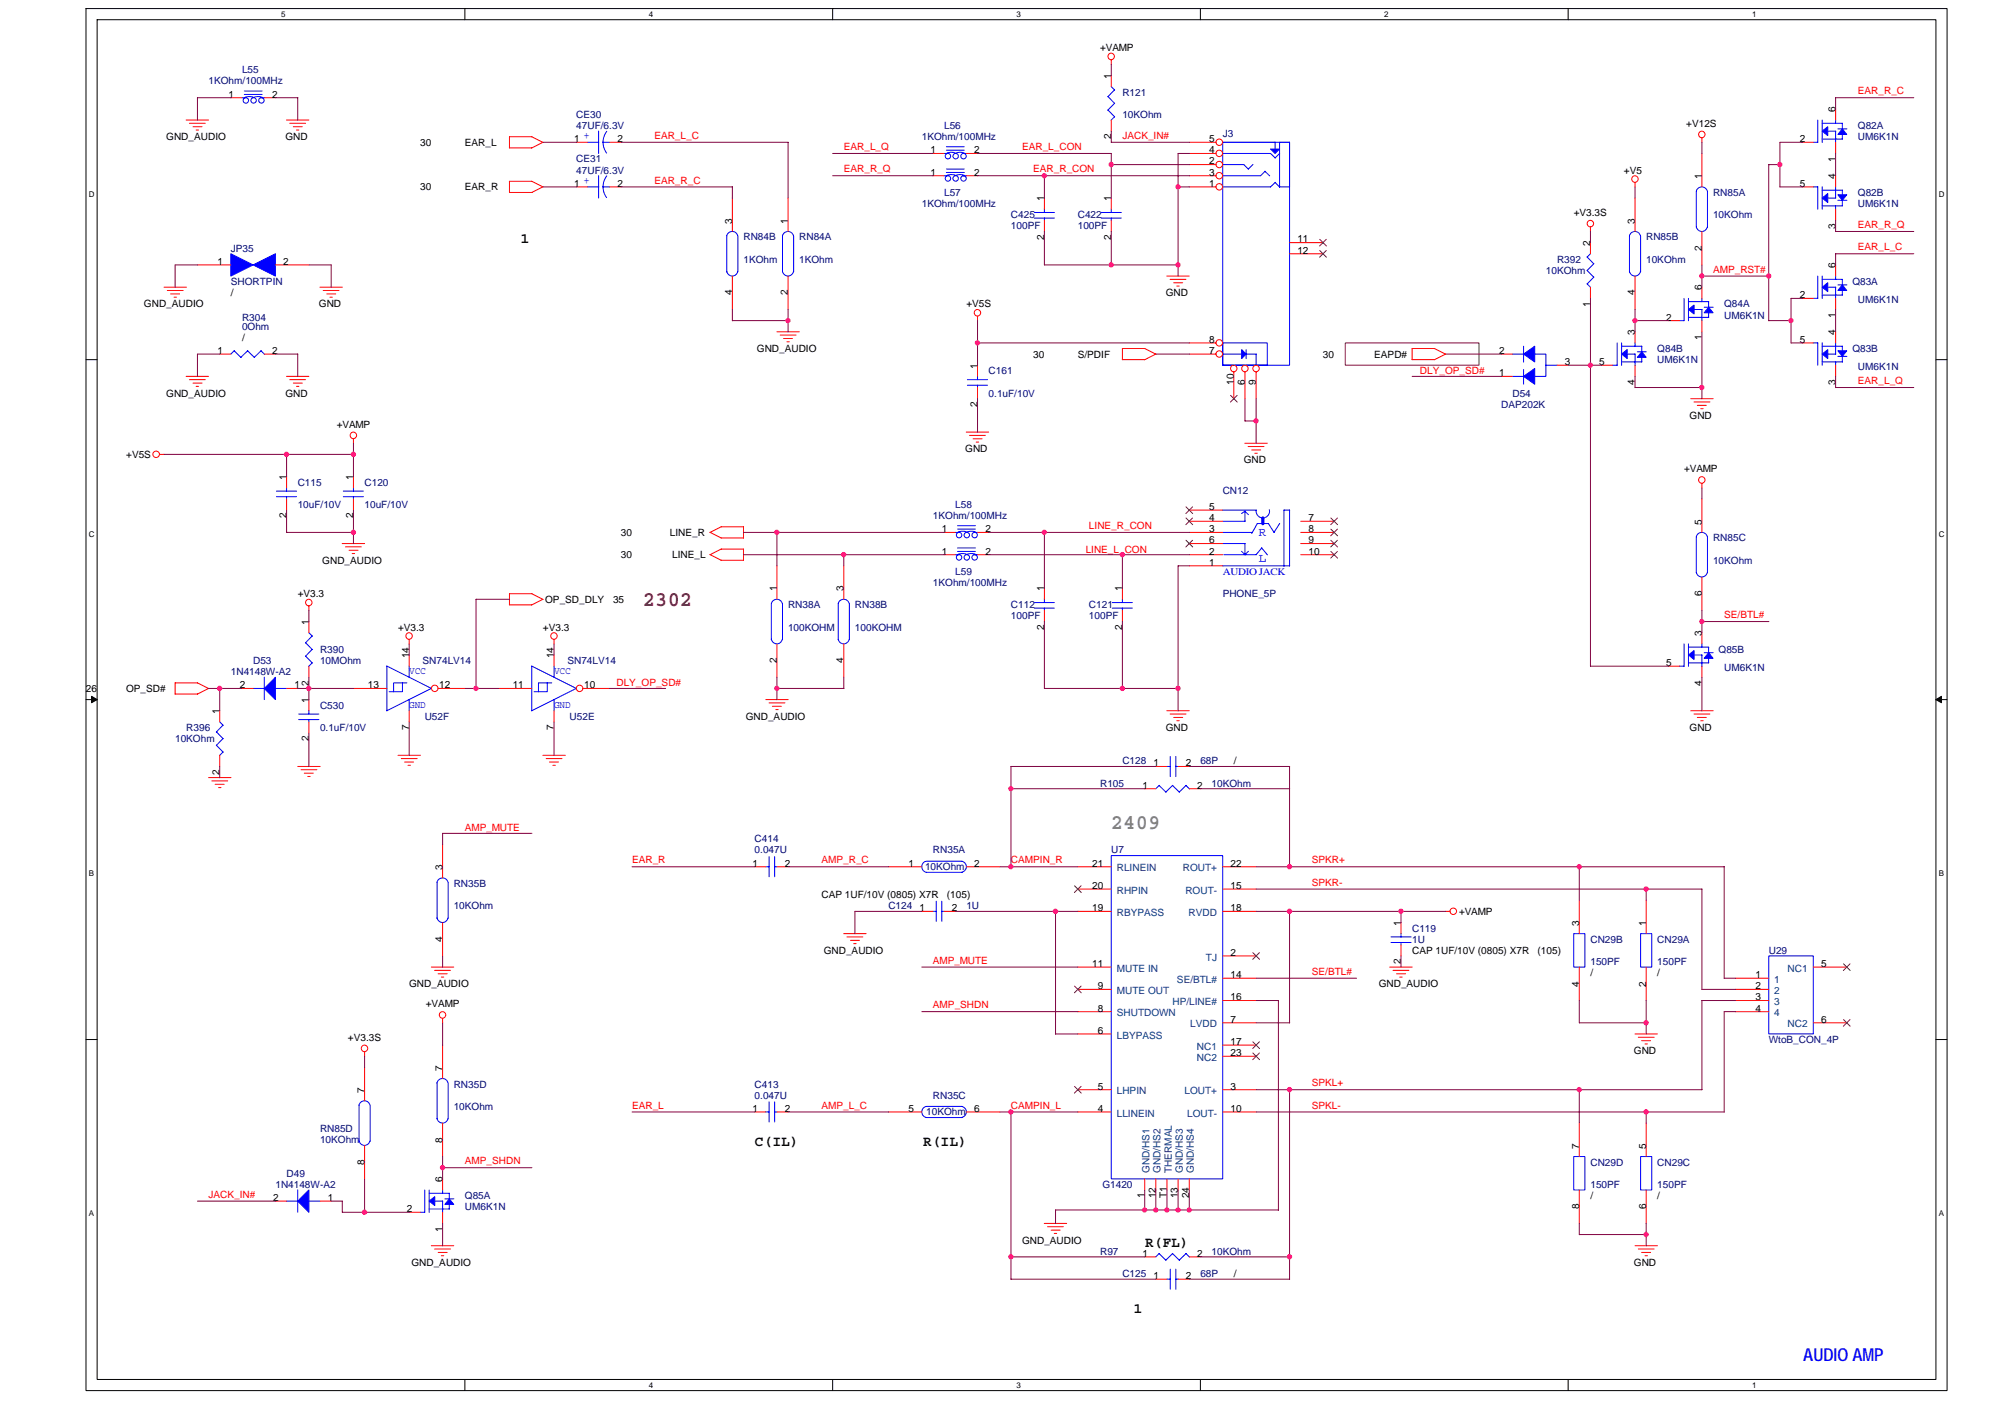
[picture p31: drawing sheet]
<svg xmlns="http://www.w3.org/2000/svg" width="297mm" height="210mm" viewBox="0 0 297 210" stroke-linecap="round" stroke-linejoin="round" font-family="sans-serif">
<defs><g id="words">
<text font-size="3.1" fill="#804000" x="95.3" y="89.7">2302</text>
<text font-size="3.1" fill="#808080" x="164.6" y="122.8">2409</text>
<text font-size="2.6" fill="#00f" x="267.1" y="201.7">AUDIO AMP</text>
<g font-size="2.1">
<text x="77.1" y="36.1">1</text>
<text x="111.8" y="169.8">C(IL)</text>
<text x="136.7" y="169.8">R(IL)</text>
<text x="169.6" y="184.7">R(FL)</text>
<text x="167.9" y="194.6">1</text>
</g>
<g font-size="1.8" fill="#00f">
<text x="186.4" y="79.3">R</text>
<text x="186.4" y="83.3">L</text>
</g>
<g font-size="1.5" fill="#000080">
<text x="35.9" y="10.9">L55</text>
<text x="30.9" y="12.5">1KOhm/100MHz</text>
<text x="85.4" y="17.5">CE30</text>
<text x="166.3" y="14.2">R121</text>
<text x="166.3" y="17.5">10KOhm</text>
<text x="85.4" y="19.1">47UF/6.3V</text>
<text x="136.6" y="20.8">1KOhm/100MHz</text>
<text x="139.9" y="19.1">L56</text>
<text x="181.1" y="20.3">J3</text>
<text x="275.2" y="19.1">Q82A</text>
<text x="275.2" y="20.8">UM6K1N</text>
<text x="85.4" y="24.1">CE31</text>
<text x="85.4" y="25.7">47UF/6.3V</text>
<text x="139.9" y="29">L57</text>
<text x="253.8" y="29">RN85A</text>
<text x="275.2" y="29">Q82B</text>
<text x="110.1" y="35.6">RN84B</text>
<text x="118.4" y="35.6">RN84A</text>
<text x="136.6" y="30.7">1KOhm/100MHz</text>
<text x="149.8" y="32.3">C425</text>
<text x="149.8" y="34">100PF</text>
<text x="159.7" y="32.3">C422</text>
<text x="159.7" y="34">100PF</text>
<text x="243.9" y="35.6">RN85B</text>
<text x="253.8" y="32.3">10KOhm</text>
<text x="275.2" y="30.7">UM6K1N</text>
<text x="34.2" y="37.3">JP35</text>
<text x="110.1" y="38.9">1KOhm</text>
<text x="118.4" y="38.9">1KOhm</text>
<text x="229" y="40.6">10KOhm</text>
<text x="230.7" y="38.9">R392</text>
<text x="243.9" y="38.9">10KOhm</text>
<text x="34.2" y="42.2">SHORTPIN</text>
<text x="35.9" y="47.5">R304</text>
<text x="255.4" y="45.5">Q84A</text>
<text x="255.4" y="47.2">UM6K1N</text>
<text x="274.4" y="42.2">Q83A</text>
<text x="275.2" y="44.9">UM6K1N</text>
<text x="35.9" y="48.8">0Ohm</text>
<text x="245.5" y="52.1">Q84B</text>
<text x="245.5" y="53.8">UM6K1N</text>
<text x="274.4" y="52.1">Q83B</text>
<text x="146.5" y="55.4">C161</text>
<text x="146.5" y="58.7">0.1uF/10V</text>
<text x="224.1" y="58.7">D54</text>
<text x="275.2" y="54.8">UM6K1N</text>
<text x="222.4" y="60.4">DAP202K</text>
<text x="44.1" y="71.9">C115</text>
<text x="54" y="71.9">C120</text>
<text x="44.1" y="75.2">10uF/10V</text>
<text x="54" y="75.2">10uF/10V</text>
<text x="138.2" y="76.9">1KOhm/100MHz</text>
<text x="141.5" y="75.2">L58</text>
<text x="181.1" y="73.1">CN12</text>
<text x="253.8" y="80.2">RN85C</text>
<text x="253.8" y="83.5">10KOhm</text>
<text x="138.2" y="86.8">1KOhm/100MHz</text>
<text x="141.5" y="85.2">L59</text>
<text x="181.1" y="88.5">PHONE_5P</text>
<text x="116.8" y="90.1">RN38A</text>
<text x="116.8" y="93.4">100KOHM</text>
<text x="126.7" y="90.1">RN38B</text>
<text x="126.7" y="93.4">100KOHM</text>
<text x="149.8" y="90.1">C112</text>
<text x="149.8" y="91.8">100PF</text>
<text x="161.3" y="90.1">C121</text>
<text x="161.3" y="91.8">100PF</text>
<text x="34.2" y="100">1N4148W-A2</text>
<text x="37.5" y="98.4">D53</text>
<text x="47.4" y="96.7">R390</text>
<text x="47.4" y="98.4">10MOhm</text>
<text x="62.6" y="98.4">SN74LV14</text>
<text x="84.1" y="98.4">SN74LV14</text>
<text x="254.6" y="96.7">Q85B</text>
<text x="255.4" y="99.4">UM6K1N</text>
<text x="47.4" y="105">C530</text>
<text x="62.9" y="106.6">U52F</text>
<text x="84.4" y="106.6">U52E</text>
<text x="25.9" y="109.9">10KOhm</text>
<text x="27.6" y="108.3">R396</text>
<text x="47.4" y="108.3">0.1uF/10V</text>
<text x="166.3" y="113.2">C128</text>
<text x="177.8" y="113.2">68P</text>
<text x="163" y="116.5">R105</text>
<text x="179.5" y="116.5">10KOhm</text>
<text x="111.8" y="124.8">C414</text>
<text x="67.2" y="131.4">RN35B</text>
<text x="111.8" y="126.4">0.047U</text>
<text x="137.1" y="128.9">10KOhm</text>
<text x="138.2" y="126.4">RN35A</text>
<text x="164.6" y="126.4">U7</text>
<text x="67.2" y="134.7">10KOhm</text>
<text x="131.6" y="134.7">C124</text>
<text x="143.2" y="134.7">1U</text>
<text x="209.2" y="138">C119</text>
<text x="209.2" y="139.6">1U</text>
<text x="235.6" y="139.6">CN29B</text>
<text x="235.6" y="142.9">150PF</text>
<text x="245.5" y="139.6">CN29A</text>
<text x="245.5" y="142.9">150PF</text>
<text x="262" y="141.3">U29</text>
<text x="262" y="154.5">WtoB_CON_4P</text>
<text x="67.2" y="161.1">RN35D</text>
<text x="111.8" y="161.1">C413</text>
<text x="47.4" y="167.7">RN85D</text>
<text x="67.2" y="164.4">10KOhm</text>
<text x="111.8" y="162.8">0.047U</text>
<text x="137.2" y="165.2">10KOhm</text>
<text x="138.2" y="162.8">RN35C</text>
<text x="47.4" y="169.4">10KOhm</text>
<text x="235.6" y="172.7">CN29D</text>
<text x="245.5" y="172.7">CN29C</text>
<text x="40.8" y="176">1N4148W-A2</text>
<text x="42.5" y="174.3">D49</text>
<text x="68.9" y="177.6">Q85A</text>
<text x="68.9" y="179.3">UM6K1N</text>
<text x="163.3" y="176">G1420</text>
<text x="235.6" y="176">150PF</text>
<text x="245.5" y="176">150PF</text>
<text x="163" y="185.9">R97</text>
<text x="179.5" y="185.9">10KOhm</text>
<text x="166.3" y="189.2">C125</text>
<text x="177.8" y="189.2">68P</text>
</g>
<g font-size="1.5">
<text x="163" y="7.6">+VAMP</text>
<text x="164.6" y="11.7" transform="rotate(-90 164.6 11.7)">1</text>
<text x="33.9" y="14.5">1</text>
<text x="40.3" y="14.5">2</text>
<text x="271.9" y="16.6" transform="rotate(-90 271.9 16.6)">6</text>
<text x="24.6" y="20.8">GND_AUDIO</text>
<text x="42.3" y="20.8">GND</text>
<text x="62.3" y="21.6">30</text>
<text x="68.9" y="21.6">EAR_L</text>
<text x="85" y="21.1">1</text>
<text x="91.5" y="21.1">2</text>
<text x="137.9" y="22.7">1</text>
<text x="144.3" y="22.7">2</text>
<text x="164.6" y="20.7" transform="rotate(-90 164.6 20.7)">2</text>
<text x="179.2" y="21.1">5</text>
<text x="179.2" y="22.7">4</text>
<text x="249.8" y="18.8">+V12S</text>
<text x="266.7" y="21.1">2</text>
<text x="271.9" y="24" transform="rotate(-90 271.9 24)">1</text>
<text x="62.3" y="28.2">30</text>
<text x="68.9" y="28.2">EAR_R</text>
<text x="85" y="27.7">1</text>
<text x="91.5" y="27.7">2</text>
<text x="137.9" y="26">1</text>
<text x="144.3" y="26">2</text>
<text x="154.7" y="29.8" transform="rotate(-90 154.7 29.8)">1</text>
<text x="164.6" y="29.8" transform="rotate(-90 164.6 29.8)">1</text>
<text x="179.2" y="24.4">2</text>
<text x="179.2" y="26">3</text>
<text x="179.2" y="27.7">1</text>
<text x="240.6" y="25.7">+V5</text>
<text x="252.1" y="26.5" transform="rotate(-90 252.1 26.5)">1</text>
<text x="266.7" y="27.7">5</text>
<text x="271.9" y="26.5" transform="rotate(-90 271.9 26.5)">4</text>
<text x="108.5" y="33.1" transform="rotate(-90 108.5 33.1)">3</text>
<text x="116.7" y="33.1" transform="rotate(-90 116.7 33.1)">1</text>
<text x="154.7" y="35.5" transform="rotate(-90 154.7 35.5)">2</text>
<text x="164.6" y="35.5" transform="rotate(-90 164.6 35.5)">2</text>
<text x="192.2" y="35.9">11</text>
<text x="233.1" y="32">+V3.3S</text>
<text x="242.2" y="33.1" transform="rotate(-90 242.2 33.1)">3</text>
<text x="271.9" y="33.9" transform="rotate(-90 271.9 33.9)">3</text>
<text x="32.2" y="39.2">1</text>
<text x="42" y="39.2">2</text>
<text x="192.2" y="37.6">12</text>
<text x="235.6" y="36.4" transform="rotate(-90 235.6 36.4)">2</text>
<text x="252.1" y="37.2" transform="rotate(-90 252.1 37.2)">2</text>
<text x="271.9" y="39.7" transform="rotate(-90 271.9 39.7)">6</text>
<text x="21.3" y="45.5">GND_AUDIO</text>
<text x="34.2" y="43.9">/</text>
<text x="47.2" y="45.5">GND</text>
<text x="108.5" y="43.8" transform="rotate(-90 108.5 43.8)">4</text>
<text x="116.7" y="43.8" transform="rotate(-90 116.7 43.8)">2</text>
<text x="143.2" y="45.5">+V5S</text>
<text x="172.7" y="43.9">GND</text>
<text x="235.6" y="45.4" transform="rotate(-90 235.6 45.4)">1</text>
<text x="242.2" y="43.8" transform="rotate(-90 242.2 43.8)">4</text>
<text x="246.8" y="47.5">2</text>
<text x="252.1" y="43" transform="rotate(-90 252.1 43)">6</text>
<text x="266.7" y="44.2">2</text>
<text x="271.9" y="47.1" transform="rotate(-90 271.9 47.1)">1</text>
<text x="32.2" y="52.4">1</text>
<text x="35.9" y="50.5">/</text>
<text x="40.3" y="52.4">2</text>
<text x="112.1" y="52.1">GND_AUDIO</text>
<text x="153.1" y="53">30</text>
<text x="159.7" y="53">S/PDIF</text>
<text x="179.2" y="52.4">7</text>
<text x="179.2" y="50.8">8</text>
<text x="196" y="53">30</text>
<text x="203.6" y="53">EAPD#</text>
<text x="222.1" y="52.4">2</text>
<text x="242.2" y="49.6" transform="rotate(-90 242.2 49.6)">3</text>
<text x="252.1" y="50.4" transform="rotate(-90 252.1 50.4)">1</text>
<text x="266.7" y="50.8">5</text>
<text x="271.9" y="49.6" transform="rotate(-90 271.9 49.6)">4</text>
<text x="24.6" y="58.7">GND_AUDIO</text>
<text x="42.3" y="58.7">GND</text>
<text x="144.8" y="54.6" transform="rotate(-90 144.8 54.6)">1</text>
<text x="182.8" y="57" transform="rotate(-90 182.8 57)">10</text>
<text x="184.4" y="57" transform="rotate(-90 184.4 57)">6</text>
<text x="186.1" y="57" transform="rotate(-90 186.1 57)">9</text>
<text x="222.1" y="55.7">1</text>
<text x="231.8" y="54.1">3</text>
<text x="236.9" y="54.1">5</text>
<text x="242.2" y="57" transform="rotate(-90 242.2 57)">4</text>
<text x="271.9" y="57" transform="rotate(-90 271.9 57)">3</text>
<text x="49.9" y="63.4">+VAMP</text>
<text x="144.8" y="60.3" transform="rotate(-90 144.8 60.3)">2</text>
<text x="250.3" y="62">GND</text>
<text x="18.7" y="67.8">+V5S</text>
<text x="42.4" y="71.1" transform="rotate(-90 42.4 71.1)">1</text>
<text x="52.3" y="71.1" transform="rotate(-90 52.3 71.1)">1</text>
<text x="143" y="67">GND</text>
<text x="184.3" y="68.6">GND</text>
<text x="249.5" y="70">+VAMP</text>
<text x="42.4" y="76.8" transform="rotate(-90 42.4 76.8)">2</text>
<text x="52.3" y="76.8" transform="rotate(-90 52.3 76.8)">2</text>
<text x="179.2" y="77.2">4</text>
<text x="179.2" y="75.5">5</text>
<text x="193.9" y="77.2">7</text>
<text x="252.1" y="77.7" transform="rotate(-90 252.1 77.7)">5</text>
<text x="47.7" y="83.5">GND_AUDIO</text>
<text x="92" y="79.4">30</text>
<text x="92" y="82.7">30</text>
<text x="99.2" y="79.4">LINE_R</text>
<text x="99.6" y="82.7">LINE_L</text>
<text x="139.5" y="82.1">1</text>
<text x="139.5" y="78.8">1</text>
<text x="146" y="82.1">2</text>
<text x="146" y="78.8">2</text>
<text x="179.2" y="78.8">3</text>
<text x="179.2" y="80.5">6</text>
<text x="179.2" y="82.1">2</text>
<text x="179.2" y="83.8">1</text>
<text x="193.9" y="78.8">8</text>
<text x="193.9" y="80.5">9</text>
<text x="193.9" y="82.1">10</text>
<text x="44.1" y="88.5">+V3.3</text>
<text x="80.8" y="89.3">OP_SD_DLY</text>
<text x="90.8" y="89.3">35</text>
<text x="115.1" y="87.6" transform="rotate(-90 115.1 87.6)">1</text>
<text x="125" y="87.6" transform="rotate(-90 125 87.6)">3</text>
<text x="154.7" y="87.6" transform="rotate(-90 154.7 87.6)">1</text>
<text x="166.3" y="87.6" transform="rotate(-90 166.3 87.6)">1</text>
<text x="252.1" y="88.3" transform="rotate(-90 252.1 88.3)">6</text>
<text x="45.7" y="92.6" transform="rotate(-90 45.7 92.6)">1</text>
<text x="59" y="93.4">+V3.3</text>
<text x="80.4" y="93.4">+V3.3</text>
<text x="154.7" y="93.3" transform="rotate(-90 154.7 93.3)">2</text>
<text x="166.3" y="93.3" transform="rotate(-90 166.3 93.3)">2</text>
<text x="252.1" y="94.2" transform="rotate(-90 252.1 94.2)">3</text>
<text x="35.5" y="102">2</text>
<text x="43.6" y="102">1</text>
<text x="45.7" y="101.6" transform="rotate(-90 45.7 101.6)">2</text>
<text x="54.5" y="102">13</text>
<text x="60.6" y="97.5" transform="rotate(-90 60.6 97.5)">14</text>
<text x="65.1" y="102">12</text>
<text x="76" y="102">11</text>
<text x="82.1" y="97.5" transform="rotate(-90 82.1 97.5)">14</text>
<text x="86.5" y="102">10</text>
<text x="115.1" y="98.3" transform="rotate(-90 115.1 98.3)">2</text>
<text x="125" y="98.3" transform="rotate(-90 125 98.3)">4</text>
<text x="246.8" y="98.7">5</text>
<text x="252.1" y="101.6" transform="rotate(-90 252.1 101.6)">4</text>
<text x="12.7" y="102.5">26</text>
<text x="18.7" y="102.5">OP_SD#</text>
<text x="32.5" y="105.8" transform="rotate(-90 32.5 105.8)">1</text>
<text x="45.7" y="104.1" transform="rotate(-90 45.7 104.1)">1</text>
<text x="110.5" y="106.6">GND_AUDIO</text>
<text x="45.7" y="109.8" transform="rotate(-90 45.7 109.8)">2</text>
<text x="60.6" y="108.2" transform="rotate(-90 60.6 108.2)">7</text>
<text x="82.1" y="108.2" transform="rotate(-90 82.1 108.2)">7</text>
<text x="170.9" y="113.5">1</text>
<text x="172.7" y="108.3">GND</text>
<text x="175.7" y="113.5">2</text>
<text x="182.8" y="113.2">/</text>
<text x="250.3" y="108.3">GND</text>
<text x="32.5" y="114.8" transform="rotate(-90 32.5 114.8)">2</text>
<text x="169.2" y="116.8">1</text>
<text x="177.4" y="116.8">2</text>
<text x="65.5" y="128.9" transform="rotate(-90 65.5 128.9)">3</text>
<text x="111.5" y="128.4">1</text>
<text x="116.3" y="128.4">2</text>
<text x="134.6" y="128.4">1</text>
<text x="144.3" y="128.4">2</text>
<text x="161.8" y="128.4">21</text>
<text x="161.8" y="131.7">20</text>
<text x="182.3" y="128.4">22</text>
<text x="182.3" y="131.7">15</text>
<text x="121.7" y="133">CAP 1UF/10V (0805) X7R</text>
<text x="136.2" y="135">1</text>
<text x="140.3" y="133">(105)</text>
<text x="141" y="135">2</text>
<text x="161.8" y="135">19</text>
<text x="182.3" y="135">18</text>
<text x="207.5" y="137.1" transform="rotate(-90 207.5 137.1)">1</text>
<text x="216.2" y="135.5">+VAMP</text>
<text x="234" y="137.1" transform="rotate(-90 234 137.1)">3</text>
<text x="243.9" y="137.1" transform="rotate(-90 243.9 137.1)">1</text>
<text x="65.5" y="139.5" transform="rotate(-90 65.5 139.5)">4</text>
<text x="122" y="141.3">GND_AUDIO</text>
<text x="161.8" y="143.2">11</text>
<text x="182.3" y="141.6">2</text>
<text x="207.5" y="142.8" transform="rotate(-90 207.5 142.8)">2</text>
<text x="209.2" y="141.3">CAP 1UF/10V (0805) X7R</text>
<text x="227.8" y="141.3">(105)</text>
<text x="269.8" y="143.2">5</text>
<text x="60.6" y="146.2">GND_AUDIO</text>
<text x="63.1" y="149.2">+VAMP</text>
<text x="162.6" y="146.5">9</text>
<text x="162.6" y="149.8">8</text>
<text x="182.3" y="144.9">14</text>
<text x="182.3" y="148.2">16</text>
<text x="204.3" y="146.2">GND_AUDIO</text>
<text x="234" y="146.1" transform="rotate(-90 234 146.1)">4</text>
<text x="235.6" y="144.6">/</text>
<text x="243.9" y="146.1" transform="rotate(-90 243.9 146.1)">2</text>
<text x="245.5" y="144.6">/</text>
<text x="260.1" y="144.9">1</text>
<text x="260.1" y="146.5">2</text>
<text x="260.1" y="148.2">3</text>
<text x="260.1" y="149.8">4</text>
<text x="51.5" y="154.2">+V3.3S</text>
<text x="162.6" y="153.1">6</text>
<text x="182.3" y="151.5">7</text>
<text x="182.3" y="154.8">17</text>
<text x="269.8" y="151.5">6</text>
<text x="54" y="161.9" transform="rotate(-90 54 161.9)">7</text>
<text x="65.5" y="158.6" transform="rotate(-90 65.5 158.6)">7</text>
<text x="162.6" y="161.4">5</text>
<text x="182.3" y="161.4">3</text>
<text x="182.3" y="156.4">23</text>
<text x="242.1" y="156.1">GND</text>
<text x="111.5" y="164.7">1</text>
<text x="116.3" y="164.7">2</text>
<text x="134.6" y="164.7">5</text>
<text x="144.3" y="164.7">6</text>
<text x="162.6" y="164.7">4</text>
<text x="182.3" y="164.7">10</text>
<text x="54" y="172.6" transform="rotate(-90 54 172.6)">8</text>
<text x="65.5" y="169.2" transform="rotate(-90 65.5 169.2)">8</text>
<text x="234" y="170.2" transform="rotate(-90 234 170.2)">7</text>
<text x="243.9" y="170.2" transform="rotate(-90 243.9 170.2)">5</text>
<text x="40.5" y="177.9">2</text>
<text x="48.6" y="177.9">1</text>
<text x="60.3" y="179.6">2</text>
<text x="65.5" y="175.1" transform="rotate(-90 65.5 175.1)">6</text>
<text x="169.6" y="177.5" transform="rotate(-90 169.6 177.5)">1</text>
<text x="171.2" y="177.5" transform="rotate(-90 171.2 177.5)">12</text>
<text x="172.9" y="177.5" transform="rotate(-90 172.9 177.5)">T1</text>
<text x="174.5" y="177.5" transform="rotate(-90 174.5 177.5)">13</text>
<text x="176.2" y="177.5" transform="rotate(-90 176.2 177.5)">24</text>
<text x="234" y="179.2" transform="rotate(-90 234 179.2)">8</text>
<text x="235.6" y="177.6">/</text>
<text x="243.9" y="179.2" transform="rotate(-90 243.9 179.2)">6</text>
<text x="245.5" y="177.6">/</text>
<text x="65.5" y="182.5" transform="rotate(-90 65.5 182.5)">1</text>
<text x="151.4" y="184.2">GND_AUDIO</text>
<text x="61" y="187.5">GND_AUDIO</text>
<text x="169.2" y="186.2">1</text>
<text x="170.9" y="189.5">1</text>
<text x="175.7" y="189.5">2</text>
<text x="177.4" y="186.2">2</text>
<text x="182.8" y="189.2">/</text>
<text x="242.1" y="187.5">GND</text>
</g>
<g font-size="1.5" fill="#f00">
<text x="275.2" y="14">EAR_R_C</text>
<text x="96.9" y="20.6">EAR_L_C</text>
<text x="125" y="22.2">EAR_L_Q</text>
<text x="151.4" y="22.2">EAR_L_CON</text>
<text x="166.3" y="20.6">JACK_IN#</text>
<text x="96.9" y="27.2">EAR_R_C</text>
<text x="125" y="25.5">EAR_R_Q</text>
<text x="153.1" y="25.5">EAR_R_CON</text>
<text x="275.2" y="33.8">EAR_R_Q</text>
<text x="253.8" y="40.4">AMP_RST#</text>
<text x="275.2" y="37.1">EAR_L_C</text>
<text x="210.4" y="55.4">DLY_OP_SD#</text>
<text x="275.2" y="56.9">EAR_L_Q</text>
<text x="160.8" y="81.9">LINE_L_CON</text>
<text x="161.3" y="78.4">LINE_R_CON</text>
<text x="255.4" y="91.6">SE/BTL#</text>
<text x="91.3" y="101.7">DLY_OP_SD#</text>
<text x="68.9" y="123.1">AMP_MUTE</text>
<text x="93.6" y="127.9">EAR_R</text>
<text x="121.7" y="127.9">AMP_R_C</text>
<text x="149.8" y="127.9">CAMPIN_R</text>
<text x="194.3" y="127.9">SPKR+</text>
<text x="194.3" y="131.2">SPKR-</text>
<text x="138.2" y="142.8">AMP_MUTE</text>
<text x="138.2" y="149.4">AMP_SHDN</text>
<text x="194.3" y="144.4">SE/BTL#</text>
<text x="194.3" y="160.9">SPKL+</text>
<text x="93.6" y="164.2">EAR_L</text>
<text x="121.7" y="164.2">AMP_L_C</text>
<text x="149.8" y="164.2">CAMPIN_L</text>
<text x="194.3" y="164.2">SPKL-</text>
<text x="68.9" y="172.5">AMP_SHDN</text>
<text x="30.9" y="177.4">JACK_IN#</text>
</g>
<g font-size="1.5" fill="#00f">
<text x="87.3" y="20.6" transform="rotate(-90 87.3 20.6)">+</text>
<text x="87.3" y="27.2" transform="rotate(-90 87.3 27.2)">+</text>
<text x="181.1" y="85.2">AUDIO JACK</text>
<text x="60.6" y="99.9">VCC</text>
<text x="82.1" y="99.9">VCC</text>
<text x="60.6" y="104.8">GND</text>
<text x="82.1" y="104.8">GND</text>
</g>
<g font-size="1.5" fill="#004080">
<text x="165.5" y="129.1">RLINEIN</text>
<text x="175.2" y="129.1">ROUT+</text>
<text x="165.5" y="132.4">RHPIN</text>
<text x="165.5" y="135.7">RBYPASS</text>
<text x="175.6" y="132.4">ROUT-</text>
<text x="176.1" y="135.7">RVDD</text>
<text x="165.5" y="143.9">MUTE IN</text>
<text x="178.7" y="142.3">TJ</text>
<text x="264.8" y="143.9">NC1</text>
<text x="165.5" y="147.2">MUTE OUT</text>
<text x="173.7" y="148.9">HP/LINE#</text>
<text x="174.4" y="145.6">SE/BTL#</text>
<text x="262.9" y="145.6">1</text>
<text x="262.9" y="147.2">2</text>
<text x="262.9" y="148.9">3</text>
<text x="165.5" y="150.5">SHUTDOWN</text>
<text x="165.5" y="153.8">LBYPASS</text>
<text x="176.3" y="152.2">LVDD</text>
<text x="177.3" y="155.5">NC1</text>
<text x="262.9" y="150.5">4</text>
<text x="264.8" y="152.2">NC2</text>
<text x="177.3" y="157.1">NC2</text>
<text x="165.5" y="162.1">LHPIN</text>
<text x="165.5" y="165.4">LLINEIN</text>
<text x="175.5" y="162.1">LOUT+</text>
<text x="175.9" y="165.4">LOUT-</text>
<text x="170.3" y="173.8" transform="rotate(-90 170.3 173.8)">GND/HS1</text>
<text x="171.9" y="173.8" transform="rotate(-90 171.9 173.8)">GND/HS2</text>
<text x="173.6" y="173.8" transform="rotate(-90 173.6 173.8)">THERMAL</text>
<text x="175.2" y="173.8" transform="rotate(-90 175.2 173.8)">GND/HS3</text>
<text x="176.9" y="173.8" transform="rotate(-90 176.9 173.8)">GND/HS4</text>
</g>
<g font-size="1.2">
<text x="41.6" y="2.5">5</text>
<text x="96.1" y="2.5">4</text>
<text x="150.6" y="2.5">3</text>
<text x="205.1" y="2.5">2</text>
<text x="259.6" y="2.5">1</text>
<text x="13.2" y="29.1">D</text>
<text x="287.2" y="29.1">D</text>
<text x="13.2" y="79.5">C</text>
<text x="287.2" y="79.5">C</text>
<text x="13.2" y="129.8">B</text>
<text x="287.2" y="129.8">B</text>
<text x="13.2" y="180.2">A</text>
<text x="287.2" y="180.2">A</text>
<text x="96.1" y="205.5">4</text>
<text x="150.6" y="205.5">3</text>
<text x="259.6" y="205.5">1</text>
</g>
</g></defs>
<path d="M12.7 1.3h275.8v204.7h-275.8zM14.4 2.9h272.4v201.4h-272.4z" fill="none" stroke="#000" stroke-width=".15"/>
<path d="M41.6 1.4h.7v1.3h-.7z" fill="#fff"/>
<path d="M68.9 1.3v1.6M68.9 204.3v1.7" fill="none" stroke="#000" stroke-width=".15"/>
<g fill="#fff">
<path d="M96.1 1.4h.6v1.3h-.6z"/>
<path d="M96.1 204.5h.6v1.3h-.6z"/>
</g>
<path d="M123.4 1.3v1.6M123.4 204.3v1.7" fill="none" stroke="#000" stroke-width=".15"/>
<g fill="#fff">
<path d="M150.6 1.4h.6v1.3h-.6z"/>
<path d="M150.6 204.5h.6v1.3h-.6z"/>
</g>
<path d="M177.8 1.3v1.6M177.8 204.3v1.7" fill="none" stroke="#000" stroke-width=".15"/>
<path d="M205.1 1.4h.6v1.3h-.6z" fill="#fff"/>
<path d="M232.3 1.3v1.6M232.3 204.3v1.7" fill="none" stroke="#000" stroke-width=".15"/>
<g fill="#fff">
<path d="M259.6 1.4h.6v1.3h-.6z"/>
<path d="M259.6 204.5h.6v1.3h-.6z"/>
<path d="M13.2 28.1h.8v1.3h-.8z"/>
<path d="M287.2 28.1h.9v1.3h-.9z"/>
<path d="M13.2 78.4h.8v1.3h-.8z"/>
<path d="M287.2 78.4h.9v1.3h-.9z"/>
</g>
<path d="M12.7 53.3h1.7M286.8 53.3h1.7" fill="none" stroke="#000" stroke-width=".15"/>
<g fill="#fff">
<path d="M13.2 128.8h.7v1.3h-.7z"/>
<path d="M287.2 128.8h.8v1.3h-.8z"/>
</g>
<path d="M12.7 103.6h1.7M286.8 103.6h1.7" fill="none" stroke="#000" stroke-width=".15"/>
<path d="M13.6 103.1l.8 .5-.8 .5zM286.8 103.6l.8-.5v1z" fill="#000" stroke="#000" stroke-width=".15"/>
<g fill="#fff">
<path d="M13.2 179.2h.7v1.2h-.7z"/>
<path d="M287.2 179.2h.8v1.2h-.8z"/>
</g>
<path d="M12.7 154h1.7M286.8 154h1.7" fill="none" stroke="#000" stroke-width=".15"/>
<g fill="none" stroke="#804000" stroke-width=".15">
<path d="M195.5 35.5l1 .9M195.5 37.1l1 1M196.5 35.5l-1 .9M196.5 37.1l-1 1M182.3 58.6l1 1M183.3 58.6l-1 1M199.3 50.8h19.8v3.3h-19.8zM175.7 76.7l1 1M175.7 75.1l1 1M176.7 76.7l-1 1M176.7 75.1l-1 1M197.2 76.7l1 1"/>
<path d="M197.2 78.4l1 1M198.1 76.7l-1 1M198.1 78.4l-1 1M175.7 80l1 1M176.7 80l-1 1M197.2 80l1 1M197.2 81.7l1 1M198.1 80l-1 1M198.1 81.7l-1 1M159.2 131.2l1 1M160.2 131.2l-1 1M159.2 146.1l1 1"/>
<path d="M160.2 146.1l-1 1M185.6 141.1l1 1M185.6 154.3l1 1M185.6 156l1 1M186.6 141.1l-1 1M186.6 154.3l-1 1M186.6 156l-1 1M273.1 142.8l1 1M273.1 151l1 1M274.1 142.8l-1 1M274.1 151l-1 1M159.2 160.9l1 1"/>
<path d="M160.2 160.9l-1 1"/>
</g>
<g fill="none" stroke="#f00" stroke-width=".15">
<path d="M27.6 17.8h3.3M28.1 18.3h2.3M28.6 18.8h1.3M29.1 19.3h.3M34.2 14.5h1.7M39.2 14.5h1.6M42.4 17.8h3.4M42.9 18.3h2.4M43.5 18.8h1.3M43.9 19.3h.4M164.6 8.9v.6M164.6 11.2v1.6"/>
<path d="M164.6 17.8v1.6M271.9 16.1v1.7M29.2 39.2h5M40.8 39.2h5M75.5 26.9h3.3M75.5 21.9h3.3M75.5 26.9v1.6h3.3M75.5 20.2v1.7M75.5 20.3h3.3M78.8 26.8l1.6 .9M78.8 20.3l1.7 .8M80.4 21.1l-1.6 .8"/>
<path d="M80.5 27.7l-1.7 .8M85.4 21.1h1.6M85.4 27.7h1.6M90.3 21.1h1.7M90.3 27.7h1.7M108.5 29.3v5M116.8 29.3v5M138.2 22.7h1.7M138.2 26h1.7M143.2 22.7h1.6M143.2 26h1.6M154.7 29.3v1.7"/>
<path d="M154.7 32.6v1.7M164.6 29.3v1.7M164.6 32.6v1.7M176.2 22.7h3.9M176.2 21.1h3.9M176.2 24.4h3.9M176.2 26h3.9M176.2 27.7h3.9M191 35.9h5M191 37.6h5M235.6 33.6v.7M235.6 35.9v1.7"/>
<path d="M242.2 27v.7M242.2 29.3v5M252.1 20.4v.7M252.1 22.7v5M252.1 34.3v4.9M267 21.1h1.6M267 27.7h1.6M271.9 21.1v1.6M271.9 26v1.7M271.9 31v1.6M271.9 39.2v1.7M24.3 42.5h3.3"/>
<path d="M24.8 43h2.3M25.3 43.5h1.3M25.8 44h.3M27.6 55.8h3.3M28.1 56.2h2.3M28.6 56.7h1.3M29.1 57.2h.3M32.6 52.5h1.6M39.2 52.5h1.6M42.4 55.8h3.4M42.9 56.2h2.4M43.5 56.7h1.3"/>
<path d="M43.9 57.2h.4M47.4 42.5h3.3M47.9 43h2.3M48.4 43.5h1.3M48.9 44h.3M108.5 40.9v4.9M115.1 49.1h3.3M115.6 49.6h2.3M116.1 50.1h1.3M116.6 50.6h.3M116.8 40.9v4.9M144.8 46.8v.7"/>
<path d="M144.8 54.1v1.7M144.8 57.4v1.7M166.3 53.3h3.3M166.3 51.6v1.7M166.3 51.6h3.3l1.7 .9M171.2 52.5l-1.6 .8M172.9 40.9h3.3M173.4 41.4h2.3M173.9 41.9h1.3M174.3 42.4h.4M176.2 52.5h3.9M176.2 50.8h3.9"/>
<path d="M182.8 55.1v4M184.4 55.1v4M186.1 55.1v4M209.2 53.3h3.3M209.2 51.6h3.3l1.7 .9M209.2 51.6v1.7M214.2 52.5l-1.7 .8M222.4 55.8h1.7M222.4 52.5h1.7M230.7 54.1h1.6M235.6 42.5v1.7M237.3 54.1h1.6"/>
<path d="M242.2 40.9v4.9M242.2 49.1v1.7M242.2 54.1v1.7M247.2 47.5h1.6M250.5 59.1h3.3M251 59.5h2.3M252.1 42.5v1.7M252.1 47.5v1.6M267 50.8h1.6M267 44.2h1.6M271.9 44.2v1.6M271.9 49.1v1.7"/>
<path d="M271.9 54.1v1.7M23.6 67.3h.7M42.5 70.6v1.7M42.5 73.9v1.7M52.4 65v.7M52.4 70.6v1.7M52.4 73.9v1.7M110.1 78v1.7h-3.3M110.2 78h-3.3l-1.7 .9 1.6 .8M139.9 78.9h1.6M143.1 64h3.4M143.6 64.5h2.4"/>
<path d="M144.2 65h1.3M144.6 65.5h.4M144.8 78.9h1.7M176.2 78.9h4.9M176.2 77.2h4.9M176.2 75.6h4.9M184.4 65.7h3.3M184.9 66.1h2.4M185.4 66.7h1.4M185.9 67.1h.4M192.7 78.9h5M192.7 77.2h5"/>
<path d="M251.5 60h1.3M252 60.5h.3M252.1 71.6v.7M252.1 73.9v5M45.8 89.8v.6M45.8 92.1v1.6M45.8 98.7v1.6M50.7 80.5h3.3M51.2 81h2.3M51.7 81.5h1.3M52.2 82h.3M60.6 94.7v.7"/>
<path d="M60.6 97v1.7M75.5 89.6h3.3M75.5 87.9v1.7M75.5 87.9h3.3M78.8 87.9l1.6 .9-1.6 .8M82.1 94.7v.7M82.1 97v1.7M105.2 82.1l1.6 .9M110.1 81.3v1.7h-3.3M110.2 81.3h-3.3l-1.7 .9M115.1 83.8v5M115.1 95.4v4.9"/>
<path d="M125 83.8v5M125 95.4v4.9M139.9 82.2h1.6M144.8 82.2h1.7M154.7 87.1v1.7M154.7 90.4v1.7M166.3 87.1v1.7M166.3 90.4v1.7M176.2 80.5h4.9M176.2 82.2h4.9M176.2 83.8h4.9M192.7 80.5h5"/>
<path d="M192.7 82.2h5M247.2 98.7h1.6M252.1 85.5v4.9M252.1 93.7v1.7M252.1 98.7v1.6M25.9 102.8h3.3M30.9 115.2h3.3M30.9 102l-1.7 .8M30.9 102l-1.6-.8h-3.4v1.6M31.4 115.7h2.3M31.9 116.2h1.3M32.4 116.7h.3"/>
<path d="M32.6 105.3v1.6M32.6 111.9v1.6M35.9 102h1.6M42.5 102h1.6M44.1 113.5h3.3M44.6 114h2.3M45.1 114.5h1.3M45.6 115h.3M45.8 103.6v1.7M45.8 106.9v1.7M52.4 102h4.9M59 111.9h3.3"/>
<path d="M59.5 112.4h2.3M59.9 112.9h1.4M60.4 113.4h.4M60.6 105.3v1.6M64.9 102h4M73.8 102h5M80.4 111.9h3.4M80.9 112.4h2.4M81.4 112.9h1.3M81.9 113.4h.4M82.1 105.3v1.6M86.4 102h3.9"/>
<path d="M113.5 103.6h3.3M113.9 104.1h2.4M114.4 104.6h1.4M114.9 105.1h.4M169.6 116.8h1.6M171.2 113.5h1.7M172.9 105.3h3.3M173.4 105.8h2.3M173.9 106.3h1.3M174.3 106.8h.4M174.5 113.5h1.7M176.2 116.8h1.6"/>
<path d="M250.5 105.3h3.3M251 105.8h2.3M251.5 106.3h1.3M252 106.8h.3M65.6 125.1v4.9M65.6 136.7v4.9M111.8 128.4h1.7M115.1 128.4h1.7M125 138.3h3.3M125.5 138.8h2.3M126 139.3h1.3M126.5 139.8h.3"/>
<path d="M131.6 128.4h5M136.6 135h1.6M139.9 135h1.6M143.2 128.4h4.9M159.7 135h4.9M159.7 128.4h4.9M159.7 131.7h4.9M181.1 135h5M181.1 128.4h5M181.1 131.7h5M207.6 136.7v1.6M207.6 140v1.6"/>
<path d="M214.1 135h.7M234 133.3v5M243.9 133.3v5M54 155.8v.7M54 158.1v5M63.9 143.3h3.3M64.4 143.7h2.3M64.9 144.3h1.3M65.4 144.7h.3M65.6 150.9v.6M65.6 154.8v5M159.7 143.3h4.9"/>
<path d="M159.7 153.2h4.9M159.7 146.6h4.9M159.7 149.9h4.9M181.1 151.5h5M181.1 141.6h5M181.1 144.9h5M181.1 148.2h5M181.1 154.8h5M181.1 156.5h5M205.9 143.3h3.3M206.4 143.7h2.3M206.9 144.3h1.3"/>
<path d="M207.4 144.7h.3M234 143.3v4.9M242.2 153.2h3.4M242.7 153.6h2.4M243.2 154.2h1.3M243.7 154.6h.4M243.9 143.3v4.9M257.1 146.6h4.9M257.1 149.9h4.9M257.1 144.9h4.9M257.1 148.2h4.9M268.6 143.3h5"/>
<path d="M268.6 151.5h5M40.8 177.9h1.7M47.4 177.9h1.7M54 169.7v4.9M60.6 179.6h1.7M65.6 166.4v4.9M65.6 174.6v1.7M65.6 179.6v1.6M111.8 164.7h1.7M115.1 164.7h1.7M131.6 164.7h5M143.2 164.7h4.9"/>
<path d="M159.7 164.7h4.9M159.7 161.4h4.9M169.6 174.6v1.7M171.2 174.6v1.7M172.9 174.6v1.7M174.5 174.6v1.7M176.2 174.6v1.7M181.1 164.7h5M181.1 161.4h5M234 166.4v4.9M234 176.3v4.9M243.9 166.4v4.9"/>
<path d="M243.9 176.3v4.9M63.9 184.5h3.3M64.4 185h2.3M64.9 185.5h1.3M65.4 186h.3M154.7 181.2h3.3M155.2 181.7h2.3M155.7 182.2h1.4M156.2 182.7h.3M169.6 186.2h1.6M171.2 189.5h1.7M174.5 189.5h1.7"/>
<path d="M176.2 186.2h1.6M242.2 184.5h3.4M242.7 185h2.4M243.2 185.5h1.3M243.7 186h.4"/>
<circle cx="164.6" cy="8.4" r=".48"/>
<circle cx="252.1" cy="19.9" r=".48"/>
<circle cx="180.6" cy="24.4" r=".48"/>
<circle cx="180.6" cy="26" r=".48"/>
<circle cx="180.6" cy="27.7" r=".48"/>
<circle cx="180.6" cy="21.1" r=".48"/>
<circle cx="180.6" cy="22.7" r=".48"/>
<circle cx="235.6" cy="33.1" r=".48"/>
<circle cx="242.2" cy="26.5" r=".48"/>
<circle cx="144.8" cy="46.3" r=".48"/>
<circle cx="180.6" cy="50.8" r=".48"/>
<circle cx="180.6" cy="52.4" r=".48"/>
<circle cx="182.8" cy="54.6" r=".48"/>
<circle cx="184.4" cy="54.6" r=".48"/>
<circle cx="186.1" cy="54.6" r=".48"/>
<circle cx="23.1" cy="67.3" r=".48"/>
<circle cx="52.3" cy="64.5" r=".48"/>
<circle cx="252.1" cy="71.1" r=".48"/>
<circle cx="45.7" cy="89.3" r=".48"/>
<circle cx="60.6" cy="94.2" r=".48"/>
<circle cx="82.1" cy="94.2" r=".48"/>
<circle cx="64.4" cy="102" r=".48"/>
<circle cx="85.9" cy="102" r=".48"/>
<circle cx="215.3" cy="135" r=".48"/>
<circle cx="54" cy="155.3" r=".48"/>
<circle cx="65.6" cy="150.3" r=".48"/>
</g>
<g fill="none" stroke="#00f" stroke-width=".15">
<path d="M35.9 14.5h.5M36.2 14h2.6M36.2 13.5h2.6M37.5 14.4l-.6-.1-.6 .1M38.7 14.5h.5M38.8 14.4l-.6-.1-.6 .1M88.7 19.4v3.3M89.9 19.5a2.64 2.64 0 0 0-.6 1.6M164.1 16.3l1 1M164.1 14.3l1 1M164.6 12.8l.5 .5M165.1 17.3l-.5 .5"/>
<path d="M165.1 15.3l-1 1M165.1 13.3l-1 1M269.3 17.8v3.3M270 17.8v3.3M270 18.3h3M270.8 19.4h1.2M271.9 17.8v.5M271.9 19.4v1.7M272.3 19.1h1.3M272.9 18.3v.8M272.9 19.9v.7M87 21.1h1.7"/>
<path d="M87 27.7h1.7M88.7 26v3.3M89.3 21.1a2.65 2.65 0 0 0 .6 1.6M89.3 21.1h1.1M89.3 27.7h1.1M89.9 26.1a2.64 2.64 0 0 0-.6 1.6 2.65 2.65 0 0 0 .6 1.6M107.7 34.9v5.4M109.3 34.9a.83 .83 0 0 0-.8-.6 .83 .83 0 0 0-.8 .6M109.3 34.9v5.4M115.9 34.9v5.4M117.5 34.9a.83 .83 0 0 0-.8-.6 .83 .83 0 0 0-.8 .6M117.6 34.9v5.4"/>
<path d="M139.9 22.7h.5M139.9 26h.5M140.2 22.2h2.7M140.2 21.7h2.7M140.2 25.5h2.7M140.2 25h2.7M141.5 22.6h-.6l-.6 .1M141.5 26l-.6-.1-.6 .1M142.7 22.7h.5M142.7 26h.5M142.8 22.6h-.5l-.7 .1M142.8 26l-.5-.1-.7 .1"/>
<path d="M153.2 31.5h3M153.2 32.3h3M154.7 31v.5M154.7 32.3v.4M163.1 31.5h3M163.1 32.3h3M164.6 31v.5M164.6 32.3v.4M181.1 21.1h7.8v1M181.1 24.4h3.2l.7 .7M181.1 21.1h9.9v33h-9.9zM185.6 24.4l-.7 .6"/>
<path d="M187.4 25.4l.7 .7M187.4 25.4l-.7 .6h-5.6M188.9 27l.7 .7M188.9 27l-.7 .7h-7.1M189.5 21.1h1.5v6.6h-1.5zM189.6 22.7l-.7 .7-.7-.7h-7.1M235.1 38.1l1 1M235.6 37.6l-.5 .5M236.1 39.1l-1 1M241.4 34.9v5.4M243 34.9a.83 .83 0 0 0-.8-.6 .83 .83 0 0 0-.8 .6M243.1 34.9v5.4"/>
<path d="M251.3 33.6a.82 .82 0 0 0 .8 .7 .82 .82 0 0 0 .8-.6M252.9 28.3a.83 .83 0 0 0-.8-.6 .83 .83 0 0 0-.8 .6v5.4M253 28.3v5.4M268.6 21.1h.7M268.6 27.7h.7M269.3 27.7v3.3M270 27.7v3.3M270 20.6h3M270 30.5h3M270 28.2h3M270.8 29.3h1.2M271.9 27.7v1.6"/>
<path d="M271.9 30.5v.5M272.3 29.7h1.3M272.9 28.2v.7M272.9 29.7v.8M34.7 52l1 1M34.7 51.9l-.5 .6M36.7 52l1 1M36.7 51.9l-1 1M38.7 52l.5 .5M38.7 51.9l-1 1M107.7 40.2a.82 .82 0 0 0 .8 .7 .82 .82 0 0 0 .8-.6M115.9 40.2a.82 .82 0 0 0 .8 .7 .82 .82 0 0 0 .8-.6"/>
<path d="M143.3 56.2h3M143.3 57.1h3M144.8 55.7v.5M144.8 57.1v.3M181.1 50.8h6.6v3.3h-6.6zM181.1 52.5h3.4M184.6 51.8v1.3M184.6 52.5h1.5v1.6M224.1 52.5h1.6M224.1 55.8h1.6M225.7 51.3v2.3M225.7 54.7v2.2"/>
<path d="M227.4 52.5h1.6v3.3h-1.6M229 54.1h1.7M235.1 42l.5 .5M235.1 40l1 1.1M236.1 41l-1 1.1M239.6 50.8v3.3h-.7M240.2 53.6h3M240.2 51.3h3M240.2 50.8v3.3M241.1 52.5h1.1M241.4 40.2a.82 .82 0 0 0 .8 .7 .82 .82 0 0 0 .8-.6M242.2 50.8v.5"/>
<path d="M242.2 52.5v1.6M242.6 52.1h1.3M243.2 51.3v.8M243.2 52.9v.7M248.8 47.5h.7M249.5 44.2v3.3M250.1 44.2v3.3M250.1 44.7h3.1M250.1 47h3.1M251 45.8h1.2l-.1 1.7M252.1 44.2v.5M252.5 45.5h1.3"/>
<path d="M253.1 44.7v.8M253.1 46.3v.7M268.6 50.8h.7M268.6 44.2h.7M269.3 40.9v3.3M269.3 50.8v3.3M270 40.9v3.3M270 50.8v3.3M270 53.6h3M270 51.3h3M270 41.4h3M270 43.7h3"/>
<path d="M270.8 52.5h1.2M270.8 42.5h1.2M271.9 40.9v.5M271.9 42.5v1.7M271.9 50.8v1.7M271.9 53.6v.5M272.3 52.8h1.3M272.3 42.2h1.3M272.9 41.4v.8M272.9 43v.7M272.9 51.3v.7M272.9 52.8v.8"/>
<path d="M41 72.7h2.9M41 73.6h2.9M42.5 72.2v.5M42.5 73.6v.3M50.9 72.7h2.9M50.9 73.6h2.9M52.4 72.2v.5M52.4 73.6v.3M141.5 78.9h.5M141.9 78.4h2.6M141.9 77.9h2.6M143.2 78.8l-.6-.1-.6 .1"/>
<path d="M144.3 78.9h.5M144.5 78.8l-.6-.1-.6 .1M181.1 78.9h4.4M181.1 77.2h3.4M183.9 76.1l.5-.4 .6 .5M184.4 75.7v1.5M186.3 77.6h1.6l.9 1.3M186.3 77.5l-.9 1.5M188 75.5a1 1 0 0 1-.9 1.2 1 1 0 0 1-1-1.2l-5 .1M189.6 77.5l-.9 1.4M191 75.6v8.2M191.1 75.6h-.9v8.2"/>
<path d="M252.9 79.5a.83 .83 0 0 0-.8-.6 .83 .83 0 0 0-.8 .6v5.3M253 79.5v5.3M45.3 97.2l1 1M45.8 93.7l.4 .5-.9 1 1 1M46.2 98.2l-.5 .5M46.2 96.2l-.9 1M57.3 98.7l6.6 3.3-6.6 3.3v-6.6M60.6 98.7v1.6M78.8 98.7l6.6 3.3M78.8 98.7v6.6l6.6-3.3M82.1 98.7v1.6M114.3 94.7a.82 .82 0 0 0 .8 .7 .82 .82 0 0 0 .8-.7"/>
<path d="M114.3 89.4v5.3M115.9 89.4a.83 .83 0 0 0-.8-.6 .83 .83 0 0 0-.8 .6M115.9 89.4v5.3M124.2 94.7a.82 .82 0 0 0 .8 .7 .82 .82 0 0 0 .8-.7M124.2 89.4v5.3M125.8 89.4a.83 .83 0 0 0-.8-.6 .83 .83 0 0 0-.8 .6M125.8 89.4v5.3M141.5 82.2h.5M141.9 81.7h2.6M141.9 81.2h2.6M143.2 82.1l-.6-.1-.6 .1M144.3 82.2h.5"/>
<path d="M144.5 82.1l-.6-.1-.6 .1M153.2 89.3h3M153.2 90.1h3M154.7 88.8v.5M154.7 90.1v.3M164.8 89.3h3M164.8 90.1h3M166.3 88.8v.5M166.3 90.1v.3M181.1 80.5h3.4M181.1 83.8h10M183.9 81.7l.5 .5"/>
<path d="M184.4 80.5v1.7M185 81.7l-.6 .5M186.9 81.2l.9 1M186.9 81.2l-.8 1h-4.8M248.8 98.7h.7M249.5 95.4v3.3M250.1 95.4v3.3M250.1 95.9h3.1M250.1 98.2h3.1M251 97h1.1v1.7M251.3 84.8a.82 .82 0 0 0 .8 .7 .82 .82 0 0 0 .8-.7M252.1 95.4v.5"/>
<path d="M252.5 96.7h1.3M253.1 95.9v.8M253.1 97.5v.7M32.1 110.4l1 1M32.1 108.4l1 1M32.6 106.9l.5 .5M33 111.4l-.5 .5M33 109.4l-1 1M33 107.4l-1 1M37.5 102h1.7M39.2 100.3v3.3M40.8 102h1.7"/>
<path d="M44.3 105.8h2.9M44.3 106.6h2.9M45.8 105.3v.5M45.8 106.6v.4M59.6 101.2v1.3h-1.9M60.3 101.2h-2v1.3M60.6 103.6v1.7M81.1 101.2v1.3h-2M81.7 101.2h-1.9v1.3M82.1 103.6v1.7M171.7 116.4l1 .9M171.7 116.3l-.5 .5"/>
<path d="M172.9 113.5h.5M173.4 112.1v2.9M173.7 116.4l1 .9M173.7 116.3l-1 1M174.2 112.1v2.9M174.2 113.5h.4M175.7 116.4l.5 .5M175.7 116.3l-1 1M64.7 136a.82 .82 0 0 0 .8 .7 .82 .82 0 0 0 .9-.7M64.7 130.7v5.3M66.4 130.6a.83 .83 0 0 0-.9-.6 .83 .83 0 0 0-.8 .7M66.4 130.7v5.3"/>
<path d="M113.4 128.4h.5M113.9 126.9v3M114.8 126.9v3M114.8 128.4h.3M137.2 127.6a.83 .83 0 0 0-.6 .8 .83 .83 0 0 0 .6 .8M137.2 127.6h5.3M137.2 129.2h5.3M138.2 135h.5M138.7 133.5v3M139.5 133.5v3M139.5 135h.4M142.5 127.6a.82 .82 0 0 1 .7 .8 .82 .82 0 0 1-.7 .8"/>
<path d="M164.6 126.7h16.5v47.9h-16.5zM206.1 138.8h3M206.1 139.6h3M207.6 138.3v.5M207.6 139.6v.4M233.1 138.3h1.7v5h-1.7zM243.1 138.3h1.6v5h-1.6zM262 141.6h6.6v11.6h-6.6zM42.4 177.9h1.7M44.1 176.3v3.3M45.7 177.9h1.7M53.2 169a.82 .82 0 0 0 .8 .7 .82 .82 0 0 0 .8-.7"/>
<path d="M53.2 163.7v5.3M54.8 163.7a.83 .83 0 0 0-.8-.6 .83 .83 0 0 0-.8 .6M54.8 163.7v5.3M62.9 176.3v3.3h-.7M63.6 176.3v3.3M63.6 176.8h3M63.6 179.1h3M64.4 177.9h1.2M64.7 165.7a.82 .82 0 0 0 .8 .7 .82 .82 0 0 0 .9-.7M65.6 176.3v.5M65.6 177.9v1.7M65.9 177.6h1.3"/>
<path d="M66.4 160.4a.83 .83 0 0 0-.9-.6 .83 .83 0 0 0-.8 .6v5.3M66.4 160.4v5.3M66.6 176.8v.8M66.6 178.4v.7M113.4 164.7h.5M113.9 163.2v3M114.8 163.2v3M114.8 164.7h.3M137.2 163.9a.83 .83 0 0 0-.6 .8 .83 .83 0 0 0 .6 .8M137.2 163.9h5.3M137.2 165.5h5.3M142.5 163.9a.82 .82 0 0 1 .7 .8 .82 .82 0 0 1-.7 .8"/>
<path d="M233.1 171.3h1.7v5h-1.7zM243.1 171.3h1.6v5h-1.6zM171.7 185.7l1 1M171.7 185.7l-.5 .5M172.9 189.5h.5M173.4 188v3M173.7 185.7l1 1M173.7 185.7l-1 1M174.2 188v3M174.2 189.5h.4M175.7 185.7l.5 .5M175.7 185.7l-1 1"/>
<circle cx="36.4" cy="14.9" r=".4"/>
<circle cx="37.6" cy="14.9" r=".4"/>
<circle cx="38.7" cy="14.9" r=".4"/>
<circle cx="140.4" cy="26.4" r=".4"/>
<circle cx="140.4" cy="23.1" r=".4"/>
<circle cx="141.6" cy="26.4" r=".4"/>
<circle cx="141.6" cy="23.1" r=".4"/>
<circle cx="142.7" cy="26.4" r=".4"/>
<circle cx="142.7" cy="23.1" r=".4"/>
<circle cx="142.1" cy="79.3" r=".4"/>
<circle cx="143.2" cy="79.3" r=".4"/>
<circle cx="144.4" cy="79.3" r=".4"/>
<circle cx="142.1" cy="82.6" r=".4"/>
<circle cx="143.2" cy="82.6" r=".4"/>
<circle cx="144.4" cy="82.6" r=".4"/>
</g>
<g fill="#00f" stroke="#00f" stroke-width=".15">
<path d="M250.1 45.8l.9-.6v1.3z" fill-rule="evenodd"/>
<path d="M253.1 45.5l.7 .8h-1.3z" fill-rule="evenodd"/>
<path d="M250.1 97l.9-.6v1.3z" fill-rule="evenodd"/>
<path d="M253.1 96.7l.7 .8h-1.3z" fill-rule="evenodd"/>
<path d="M44.1 177.9l1.7-1.6v3.3z" fill-rule="evenodd"/>
<path d="M39.2 102l1.6-1.7v3.3z" fill-rule="evenodd"/>
<path d="M188.2 22.1h1.4l-.7 .6z" fill-rule="evenodd"/>
<path d="M184 51.8l.6 .7-.6 .6z" fill-rule="evenodd"/>
<path d="M270 52.5l.8-.7v1.3z" fill-rule="evenodd"/>
<path d="M272.3 52h1.3l-.7 .8z" fill-rule="evenodd"/>
<path d="M34.2 37.6l3.3 1.6-3.3 1.7z" fill-rule="evenodd"/>
<path d="M37.5 39.2l3.3-1.6v3.3z" fill-rule="evenodd"/>
<path d="M270 42.5l.8-.6v1.3z" fill-rule="evenodd"/>
<path d="M272.9 42.2l.7 .8h-1.3z" fill-rule="evenodd"/>
<path d="M270 19.4l.8-.6v1.3z" fill-rule="evenodd"/>
<path d="M272.9 19.1l.7 .8h-1.3z" fill-rule="evenodd"/>
<path d="M63.6 177.9l.8-.6v1.3z" fill-rule="evenodd"/>
<path d="M66.6 177.6l.6 .8h-1.3z" fill-rule="evenodd"/>
<path d="M270 29.3l.8-.6v1.3z" fill-rule="evenodd"/>
<path d="M272.3 28.9h1.3l-.7 .8z" fill-rule="evenodd"/>
<path d="M240.2 52.5l.9-.7v1.3z" fill-rule="evenodd"/>
<path d="M243.2 52.1l.7 .8h-1.3z" fill-rule="evenodd"/>
<path d="M225.7 55.8l1.7-1.2v2.3z" fill-rule="evenodd"/>
<path d="M225.7 52.5l1.7-1.2v2.3z" fill-rule="evenodd"/>
</g>
<path d="M187.1 76.7v.9" fill="none" stroke="#00f" stroke-width=".49"/>
<g fill="none" stroke="#800040" stroke-width=".15">
<path d="M34.2 14.5h-5v3.3M40.8 14.5h3.3v3.3M164.6 9.5v1.7M164.6 19.4v1.7M283.5 14.5h-11.6v1.7M29.3 39.2h-3.4v3.4M45.8 39.2h3.3v3.4M80.4 27.7h5M80.4 21.1h5M92 27.7h16.5M92 21.1h24.8M108.5 27.7v1.7"/>
<path d="M116.8 21.1v8.3M123.4 26h14.8M123.4 22.7h14.8M144.8 26h31.4M144.8 22.7h19.9M154.7 34.3v4.9h19.9M154.7 26v3.4M164.6 21.1h11.6M164.6 22.7v6.7M164.6 34.3v5M164.6 24.4h11.6M174.5 27.7h1.7"/>
<path d="M176.2 22.7h-1.7v18.2M235.6 34.3v1.7M242.2 27.7v1.7M252.1 21.1v1.7M252.1 39.2v3.4M263.7 24.4h-1.7v23.1M267 21.1h-3.3v6.6h3.3M271.9 22.7v3.4M271.9 32.6v1.7h11.6M283.5 37.6h-11.6v1.7M32.6 52.5h-3.4v3.3M40.8 52.5h3.3v3.3"/>
<path d="M108.5 45.8v1.7M108.5 47.5h8.3M116.8 45.8v3.4M144.8 47.5v6.6M144.8 59.1v4.9M144.8 50.8h31.4M171.2 52.5h5M184.4 59.1v3.3h1.7M186.1 59.1v6.6M209.2 55.8h13.2M214.2 52.5h8.2M232.3 54.1h5"/>
<path d="M235.6 44.2v54.5M242.2 45.8v3.4M242.2 55.8v1.6h10M242.2 47.5h5M252.1 49.1v10M252.1 40.9h10M262 47.5h3.4M267 44.2h-1.7v6.6h1.7M271.9 45.8v3.4M271.9 55.8v1.6h11.6M24.3 67.3h28.1M42.5 78.9h9.9"/>
<path d="M42.5 67.3v3.3M42.5 75.6v3.3M52.4 65.7v4.9M52.4 75.6v4.9M110.1 78.9h29.8M115.1 78.9v4.9M146.5 78.9h29.7M154.7 78.9v8.2M252.1 72.3v1.6M45.8 90.4v1.7M60.6 95.4v1.6M75.5 88.8h-5v13.2"/>
<path d="M82.1 95.4v1.6M110.1 82.2h29.8M125 82.2v1.6M146.5 82.2h29.7M154.7 92.1v9.9M166.3 82.2v4.9M166.3 92.1v9.9M176.2 83.8h-1.7v21.5M235.6 98.7h11.6M252.1 90.4v3.3M252.1 92.1h10M30.9 102h5"/>
<path d="M32.6 102v3.3M32.6 113.5v1.7M44.1 102h8.3M45.8 100.3v3.4M45.8 108.6v5M60.6 106.9v5M68.9 102h4.9M82.1 106.9v5M90.3 102h8.3M115.1 102h9.9M115.1 100.3v3.4M125 100.3v1.7"/>
<path d="M149.8 116.8h19.8M154.7 102h19.9M171.3 113.5h-21.5v14.9M176.2 113.5h14.9M177.8 116.8h13.3M191 113.5v14.9M252.1 100.3v5M78.8 123.4h-13.2v1.7M93.6 128.4h18.2M116.8 128.4h14.8M136.6 135h-9.9v3.3M141.5 135h18.2"/>
<path d="M148.1 128.4h11.6M156.4 135v18.2M186.1 131.7h66v14.9M186.1 128.4h69.4l-.1 16.5M186.1 135h28.1M191 135v16.5M207.6 135v1.7M234 128.4v4.9M243.9 131.7v1.7M54 156.5v1.6M65.6 141.6v1.7M65.6 151.5v3.3"/>
<path d="M136.6 149.9h23.1M136.6 143.3h23.1M156.4 153.2h3.3M186.1 144.9h14.9M186.1 151.5h5M186.1 148.2h3.3v31.1M207.6 141.6v1.7M234 148.2v3.3h9.9M243.9 148.2v5M252.1 146.6h5M255.4 144.9h1.7M257.1 148.2h-5v13.2"/>
<path d="M257.1 149.9h-1.7v14.8M29.2 177.9h11.6M49.1 177.9h1.6M50.7 177.9v1.7h9.9M54 174.6v5M65.6 171.3v3.3M65.6 173h13.2M93.6 164.7h18.2M116.8 164.7h14.8M148.1 164.7h11.6M149.8 164.7v24.8M169.6 176.3v3"/>
<path d="M171.2 176.3v3M172.9 176.3v3M174.5 176.3v3M176.2 176.3v3M186.1 164.7h69.4M186.1 161.4h66.1M189.4 179.2h-33v2.1M191 161.4v28.1M234 161.4v5M243.9 164.7v1.7M65.6 181.2v3.4M149.8 186.2h19.8"/>
<path d="M149.8 189.5h21.5M176.2 189.5h14.9M177.8 186.2h13.3M234 181.2v1.7h9.9M243.9 181.2v3.4"/>
</g>
<g fill="#f0f" stroke="#f0f" stroke-width=".15">
<circle cx="45.7" cy="102" r=".33"/>
<circle cx="149.8" cy="186.2" r=".33"/>
<circle cx="252.1" cy="92.1" r=".33"/>
<circle cx="115.1" cy="78.9" r=".33"/>
<circle cx="149.8" cy="128.4" r=".33"/>
<circle cx="149.8" cy="164.7" r=".33"/>
<circle cx="125" cy="82.2" r=".33"/>
<circle cx="149.8" cy="116.8" r=".33"/>
<circle cx="65.6" cy="173" r=".33"/>
<circle cx="156.4" cy="135" r=".33"/>
<circle cx="54" cy="179.6" r=".33"/>
<circle cx="70.5" cy="102" r=".33"/>
<circle cx="243.9" cy="164.7" r=".33"/>
<circle cx="191" cy="128.4" r=".33"/>
<circle cx="235.6" cy="54.1" r=".33"/>
<circle cx="154.7" cy="26" r=".33"/>
<circle cx="169.6" cy="179.2" r=".33"/>
<circle cx="191" cy="161.4" r=".33"/>
<circle cx="234" cy="161.4" r=".33"/>
<circle cx="115.1" cy="102" r=".33"/>
<circle cx="191" cy="186.2" r=".33"/>
<circle cx="166.3" cy="82.2" r=".33"/>
<circle cx="243.9" cy="151.5" r=".33"/>
<circle cx="174.5" cy="102" r=".33"/>
<circle cx="42.4" cy="67.3" r=".33"/>
<circle cx="52.3" cy="78.9" r=".33"/>
<circle cx="144.8" cy="50.8" r=".33"/>
<circle cx="164.6" cy="39.2" r=".33"/>
<circle cx="243.9" cy="182.9" r=".33"/>
<circle cx="164.6" cy="24.4" r=".33"/>
<circle cx="174.5" cy="179.2" r=".33"/>
<circle cx="176.2" cy="179.2" r=".33"/>
<circle cx="265.3" cy="47.5" r=".33"/>
<circle cx="171.2" cy="179.2" r=".33"/>
<circle cx="262" cy="40.9" r=".33"/>
<circle cx="191" cy="135" r=".33"/>
<circle cx="174.5" cy="27.7" r=".33"/>
<circle cx="252.1" cy="57.4" r=".33"/>
<circle cx="242.2" cy="47.5" r=".33"/>
<circle cx="116.7" cy="47.5" r=".33"/>
<circle cx="174.5" cy="39.2" r=".33"/>
<circle cx="186.1" cy="62.3" r=".33"/>
<circle cx="166.3" cy="102" r=".33"/>
<circle cx="234" cy="128.4" r=".33"/>
<circle cx="263.7" cy="24.4" r=".33"/>
<circle cx="172.9" cy="179.2" r=".33"/>
<circle cx="252.1" cy="40.9" r=".33"/>
<circle cx="243.9" cy="131.7" r=".33"/>
<circle cx="154.7" cy="78.9" r=".33"/>
<circle cx="52.3" cy="67.3" r=".33"/>
<circle cx="207.5" cy="135" r=".33"/>
<circle cx="32.5" cy="102" r=".33"/>
</g>
<use href="#words"/>
</svg>
